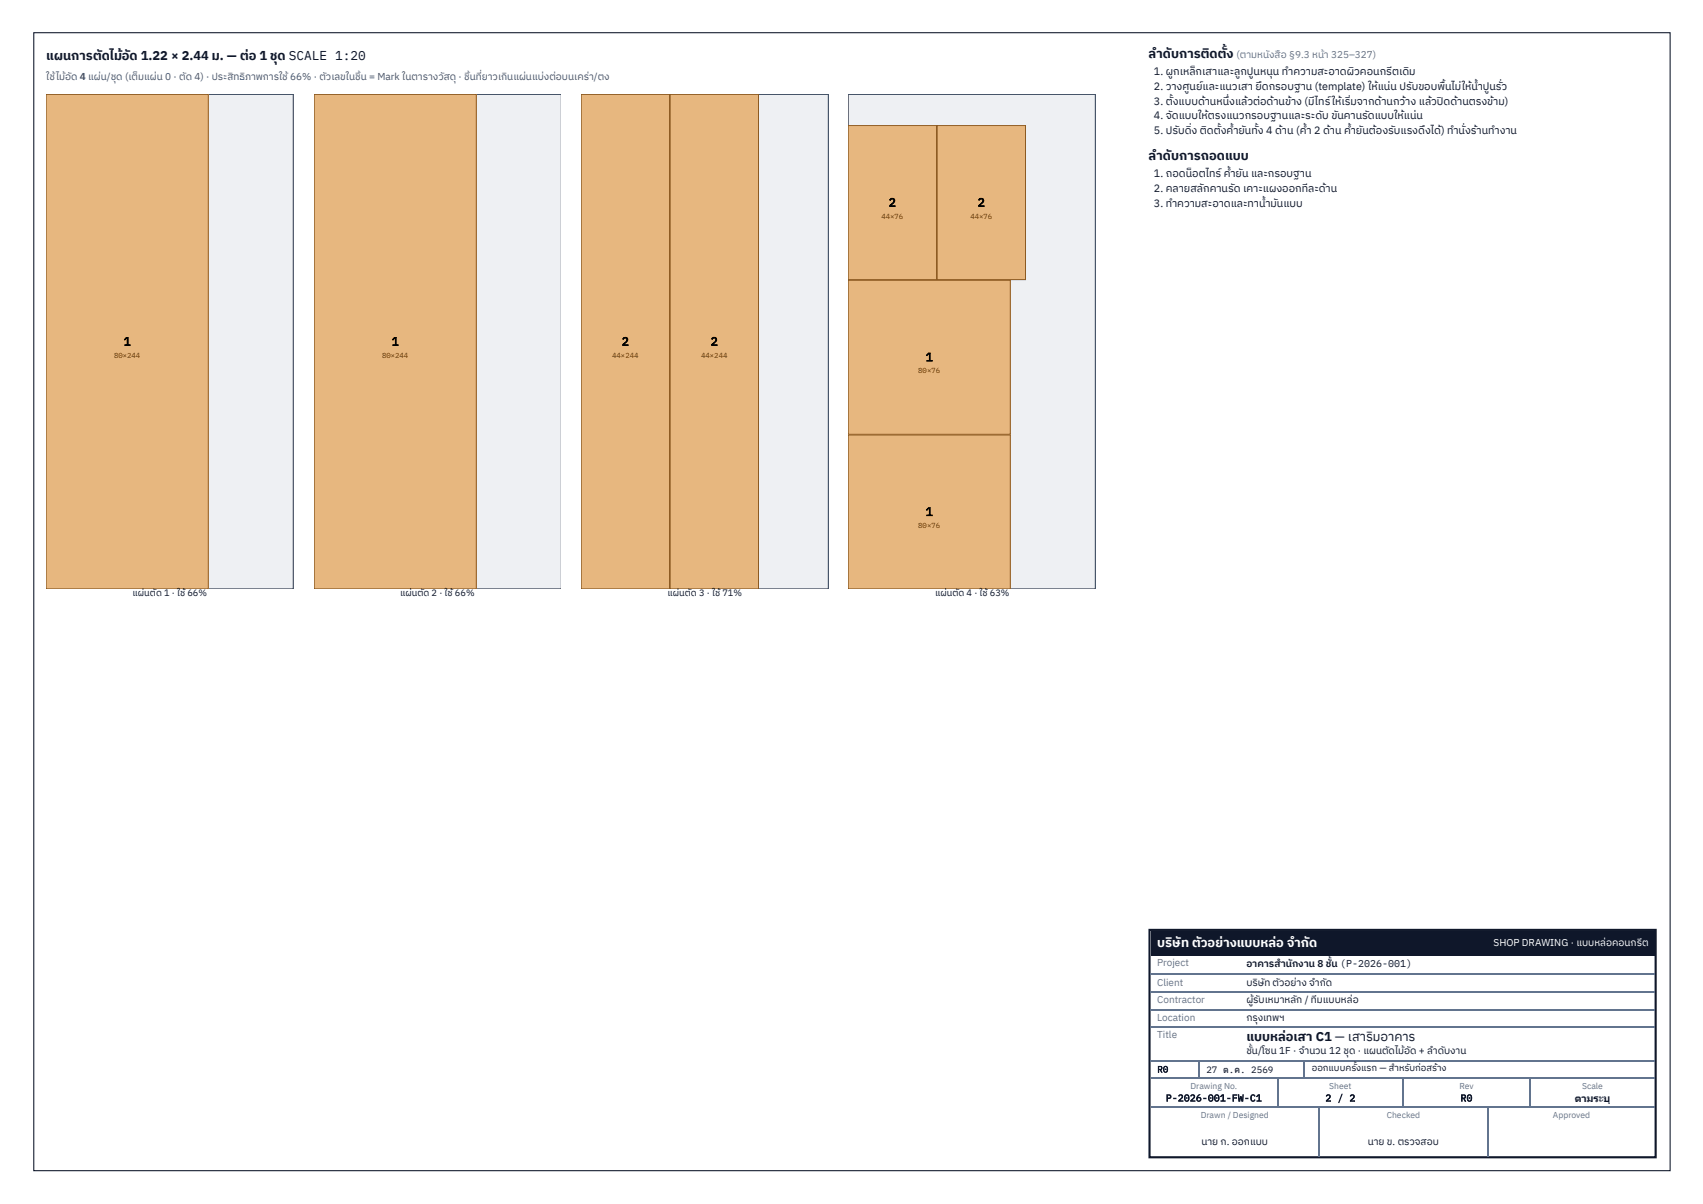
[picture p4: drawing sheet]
<svg xmlns="http://www.w3.org/2000/svg" width="420mm" height="297mm" viewBox="0 0 420 297" stroke-linecap="round" stroke-linejoin="round" font-family="sans-serif">
<defs><g id="words">
<g font-size="3.2" fill="#0f172a">
<text x="11.4" y="14.8">แผนการตั ดไม้ อั ด 1.22 × 2.44 ม. — ต่ อ 1 ชุ ด SCALE 1:20</text>
<text x="283.4" y="14.3">ลำ</text>
<text x="286.9" y="14.3">ดั บการติ ดตั้ ง</text>
<text x="283.4" y="39.4">ลำ</text>
<text x="286.9" y="39.4">ดั บการถอดแบบ</text>
<text x="307.5" y="256.9">แบบหล่ อเสา C1 — เสาริ มอาคาร</text>
</g>
<g font-size="3.2" fill="#fff">
<text x="285.5" y="233.6">บริ ษั ท ตั วอย่ างแบบหล่ อ จำ</text>
<text x="321" y="233.6">กั ด</text>
</g>
<g font-size="3">
<text x="219.3" y="51">2</text>
<text x="241.2" y="51">2</text>
<text x="30.5" y="85.3">1</text>
<text x="96.6" y="85.3">1</text>
<text x="153.4" y="85.3">2</text>
<text x="175.3" y="85.3">2</text>
<text x="228.4" y="89.1">1</text>
<text x="228.4" y="127.3">1</text>
</g>
<g font-size="2.6" fill="#0f172a">
<text x="284.7" y="18.5">1. ผู กเหล็ กเสาและลู กปู นหนุ น ทำ</text>
<text x="284.7" y="22.2">2. วางศู นย์ และแนวเสา ยึ ดกรอบฐาน (template) ให้ แน่ น ปรั บขอบพื้ นไม่ ให้ น้ำ</text>
<text x="319.1" y="18.5">ความสะอาดผิ วคอนกรี ตเดิ ม</text>
<text x="365.9" y="22.2">ปู นรั่ ว</text>
<text x="284.7" y="25.9">3. ตั้ งแบบด้ านหนึ่ งแล้ วต่ อด้ านข้ าง (มี ไทร์ ให้ เริ่ มจากด้ านกว้ าง แล้ วปิ ดด้ านตรงข้ าม)</text>
<text x="284.7" y="29.4">4. จั ดแบบให้ ตรงแนวกรอบฐานและระดั บ ขั นคานรั ดแบบให้ แน่ น</text>
<text x="284.7" y="33.1">5. ปรั บดิ่ ง ติ ดตั้ งค้ำ</text>
<text x="305.6" y="33.1">ยั นทั้ ง 4 ด้ าน (ค้ำ</text>
<text x="324.3" y="33.1">2 ด้ าน ค้ำ</text>
<text x="334.6" y="33.1">ยั นต้ องรั บแรงดึ งได้ ) ทำ</text>
<text x="359.9" y="33.1">นั่ งร้ านทำ</text>
<text x="370" y="33.1">งาน</text>
<text x="284.7" y="43.7">1. ถอดน็ อตไทร์ ค้ำ</text>
<text x="284.7" y="47.4">2. คลายสลั กคานรั ด เคาะแผงออกที ละด้ าน</text>
<text x="304.9" y="43.7">ยั น และกรอบฐาน</text>
<text x="284.7" y="51.1">3. ทำ</text>
<text x="290.5" y="51.1">ความสะอาดและทาน้ำ</text>
<text x="313.5" y="51.1">มั นแบบ</text>
</g>
<g font-size="2.5" fill="#62748e">
<text x="305.1" y="14.3">(ตามหนั งสื อ §9.3 หน้ า 325–327)</text>
<text x="285.5" y="238.4">Project</text>
<text x="285.5" y="243.2">Client</text>
<text x="285.5" y="247.4">Contractor</text>
<text x="285.5" y="251.9">Location</text>
<text x="285.5" y="256.1">Title</text>
</g>
<text font-size="2.5" fill="#45556c" x="11.4" y="19.8">ใช้ ไม้ อั ด 4 แผ่ น/ชุ ด (เต็ มแผ่ น 0 · ตั ด 4) · ประสิ ทธิ ภาพการใช้ 66% · ตั วเลขในชิ้ น = Mark ในตารางวั สดุ · ชิ้ นที่ ยาวเกิ นแผ่ นแบ่ งต่ อบนเคร่ า/ตง</text>
<text font-size="2.5" fill="#fff" x="368.5" y="233.4">SHOP DRAWING · แบบหล่ อคอนกรี ต</text>
<g font-size="2.5" fill="#0f172a">
<text x="307.5" y="238.7">อาคารสำ</text>
<text x="317.3" y="238.7">นั กงาน 8 ชั้ น (P-2026-001)</text>
<text x="307.5" y="243.2">บริ ษั ท ตั วอย่ าง จำ</text>
<text x="325.6" y="243.2">กั ด</text>
<text x="307.5" y="247.4">ผู้ รั บเหมาหลั ก / ที มแบบหล่ อ</text>
<text x="307.5" y="251.9">กรุ งเทพฯ</text>
<text x="307.5" y="260.1">ชั้ น/โซน 1F · จำ</text>
<text x="323.1" y="260.1">นวน 12 ชุ ด · แผนตั ดไม้ อั ด + ลำ</text>
<text x="354.8" y="260.1">ดั บงาน</text>
<text x="287.6" y="271.7">P-2026-001-FW-C1</text>
<text x="327" y="271.7">2 / 2</text>
<text x="360.4" y="271.7">R0</text>
<text x="388.5" y="271.7">ตามระบุ</text>
<text x="296.5" y="282.6">นาย ก. ออกแบบ</text>
<text x="337.5" y="282.6">นาย ข. ตรวจสอบ</text>
</g>
<g font-size="2.3" fill="#0f172a">
<text x="32.7" y="147.1">แผ่ นตั ด 1 · ใช้ 66%</text>
<text x="98.7" y="147.1">แผ่ นตั ด 2 · ใช้ 66%</text>
<text x="164.7" y="147.1">แผ่ นตั ด 3 · ใช้ 71%</text>
<text x="230.7" y="147.1">แผ่ นตั ด 4 · ใช้ 63%</text>
<text x="285.5" y="264.6">R0</text>
<text x="297.7" y="264.6">27 ต.ค. 2569</text>
<text x="323.7" y="264.3">ออกแบบครั้ งแรก — สำ</text>
<text x="345.2" y="264.3">หรั บก่ อสร้ าง</text>
</g>
<g font-size="2.1" fill="#62748e">
<text x="293.7" y="268.6">Drawing No.</text>
<text x="328" y="268.6">Sheet</text>
<text x="360.1" y="268.6">Rev</text>
<text x="390.4" y="268.6">Scale</text>
<text x="296.3" y="275.7">Drawn / Designed</text>
<text x="342.2" y="275.7">Checked</text>
<text x="383.2" y="275.7">Approved</text>
</g>
<g font-size="1.8" fill="#5b3a12">
<text x="217.5" y="54">44×76</text>
<text x="239.4" y="54">44×76</text>
<text x="28.1" y="88.3">80×244</text>
<text x="94.3" y="88.3">80×244</text>
<text x="151.1" y="88.3">44×244</text>
<text x="173" y="88.3">44×244</text>
<text x="226.6" y="92.1">80×76</text>
<text x="226.6" y="130.3">80×76</text>
</g>
</g></defs>
<path d="M8.3 8.1h403.8v280.7h-403.8z" fill="none" stroke="#0f172a" stroke-width=".26"/>
<path d="M11.4 23.3h61v122h-61z" fill="#eef0f3"/>
<path d="M11.4 23.3h61v122h-61z" fill="none" stroke="#475569" stroke-width=".3"/>
<path d="M11.4 23.3h40v122h-40z" fill="#e7b77f"/>
<path d="M11.4 23.3h40v122h-40z" fill="none" stroke="#8c5a22" stroke-width=".25"/>
<path d="M77.5 23.3h60.9v122h-60.9z" fill="#eef0f3"/>
<path d="M138.4 23.3h-60.9v122h60.9" fill="none" stroke="#475569" stroke-width=".3"/>
<path d="M77.5 23.3h40v122h-40z" fill="#e7b77f"/>
<path d="M77.5 23.3h40v122h-40z" fill="none" stroke="#8c5a22" stroke-width=".25"/>
<path d="M143.4 23.3h61v122h-61z" fill="#eef0f3"/>
<path d="M143.4 23.3h61v122h-61z" fill="none" stroke="#475569" stroke-width=".3"/>
<path d="M143.4 23.3h21.8v122h-21.8z" fill="#e7b77f"/>
<path d="M143.4 23.3h21.8v122h-21.8z" fill="none" stroke="#8c5a22" stroke-width=".25"/>
<path d="M165.4 23.3h21.8v122h-21.8z" fill="#e7b77f"/>
<path d="M165.4 23.3h21.8v122h-21.8z" fill="none" stroke="#8c5a22" stroke-width=".25"/>
<path d="M209.3 23.3h61v122h-61z" fill="#eef0f3"/>
<path d="M209.3 23.3h61v122h-61z" fill="none" stroke="#475569" stroke-width=".3"/>
<path d="M209.3 107.3h40v38h-40z" fill="#e7b77f"/>
<path d="M209.3 107.3h40v38h-40z" fill="none" stroke="#8c5a22" stroke-width=".25"/>
<path d="M209.3 69.1h40v38h-40z" fill="#e7b77f"/>
<path d="M209.3 69.1h40v38h-40z" fill="none" stroke="#8c5a22" stroke-width=".25"/>
<path d="M209.3 31h21.8v38h-21.8z" fill="#e7b77f"/>
<path d="M209.3 31h21.8v38h-21.8z" fill="none" stroke="#8c5a22" stroke-width=".25"/>
<path d="M231.2 31h21.8v38h-21.8z" fill="#e7b77f"/>
<path d="M231.2 31h21.8v38h-21.8z" fill="none" stroke="#8c5a22" stroke-width=".25"/>
<path d="M283.6 229.4h124.9v56.1h-124.9z" fill="none" stroke="#0f172a" stroke-width=".53"/>
<path d="M283.9 229.7h124.4v6h-124.4z" fill="#0f172a"/>
<g fill="none" stroke="#62748e" stroke-width=".26">
<path d="M283.9 240.4h124.4M283.9 244.6h124.4M283.9 249.1h124.4M283.9 253.3h124.4M283.9 261.8h11.9M283.9 266h124.4M283.9 273.2h124.4M295.9 261.7v4.2M296.1 261.8h25.6M315.3 266.2v6.9M321.9 261.7v4.2M322 261.8h86.3"/>
<path d="M325.6 273.3v11.9M346.2 266.2v6.9M367.1 273.3v11.9M377.4 266.2v6.9"/>
</g>
<use href="#words"/>
</svg>
